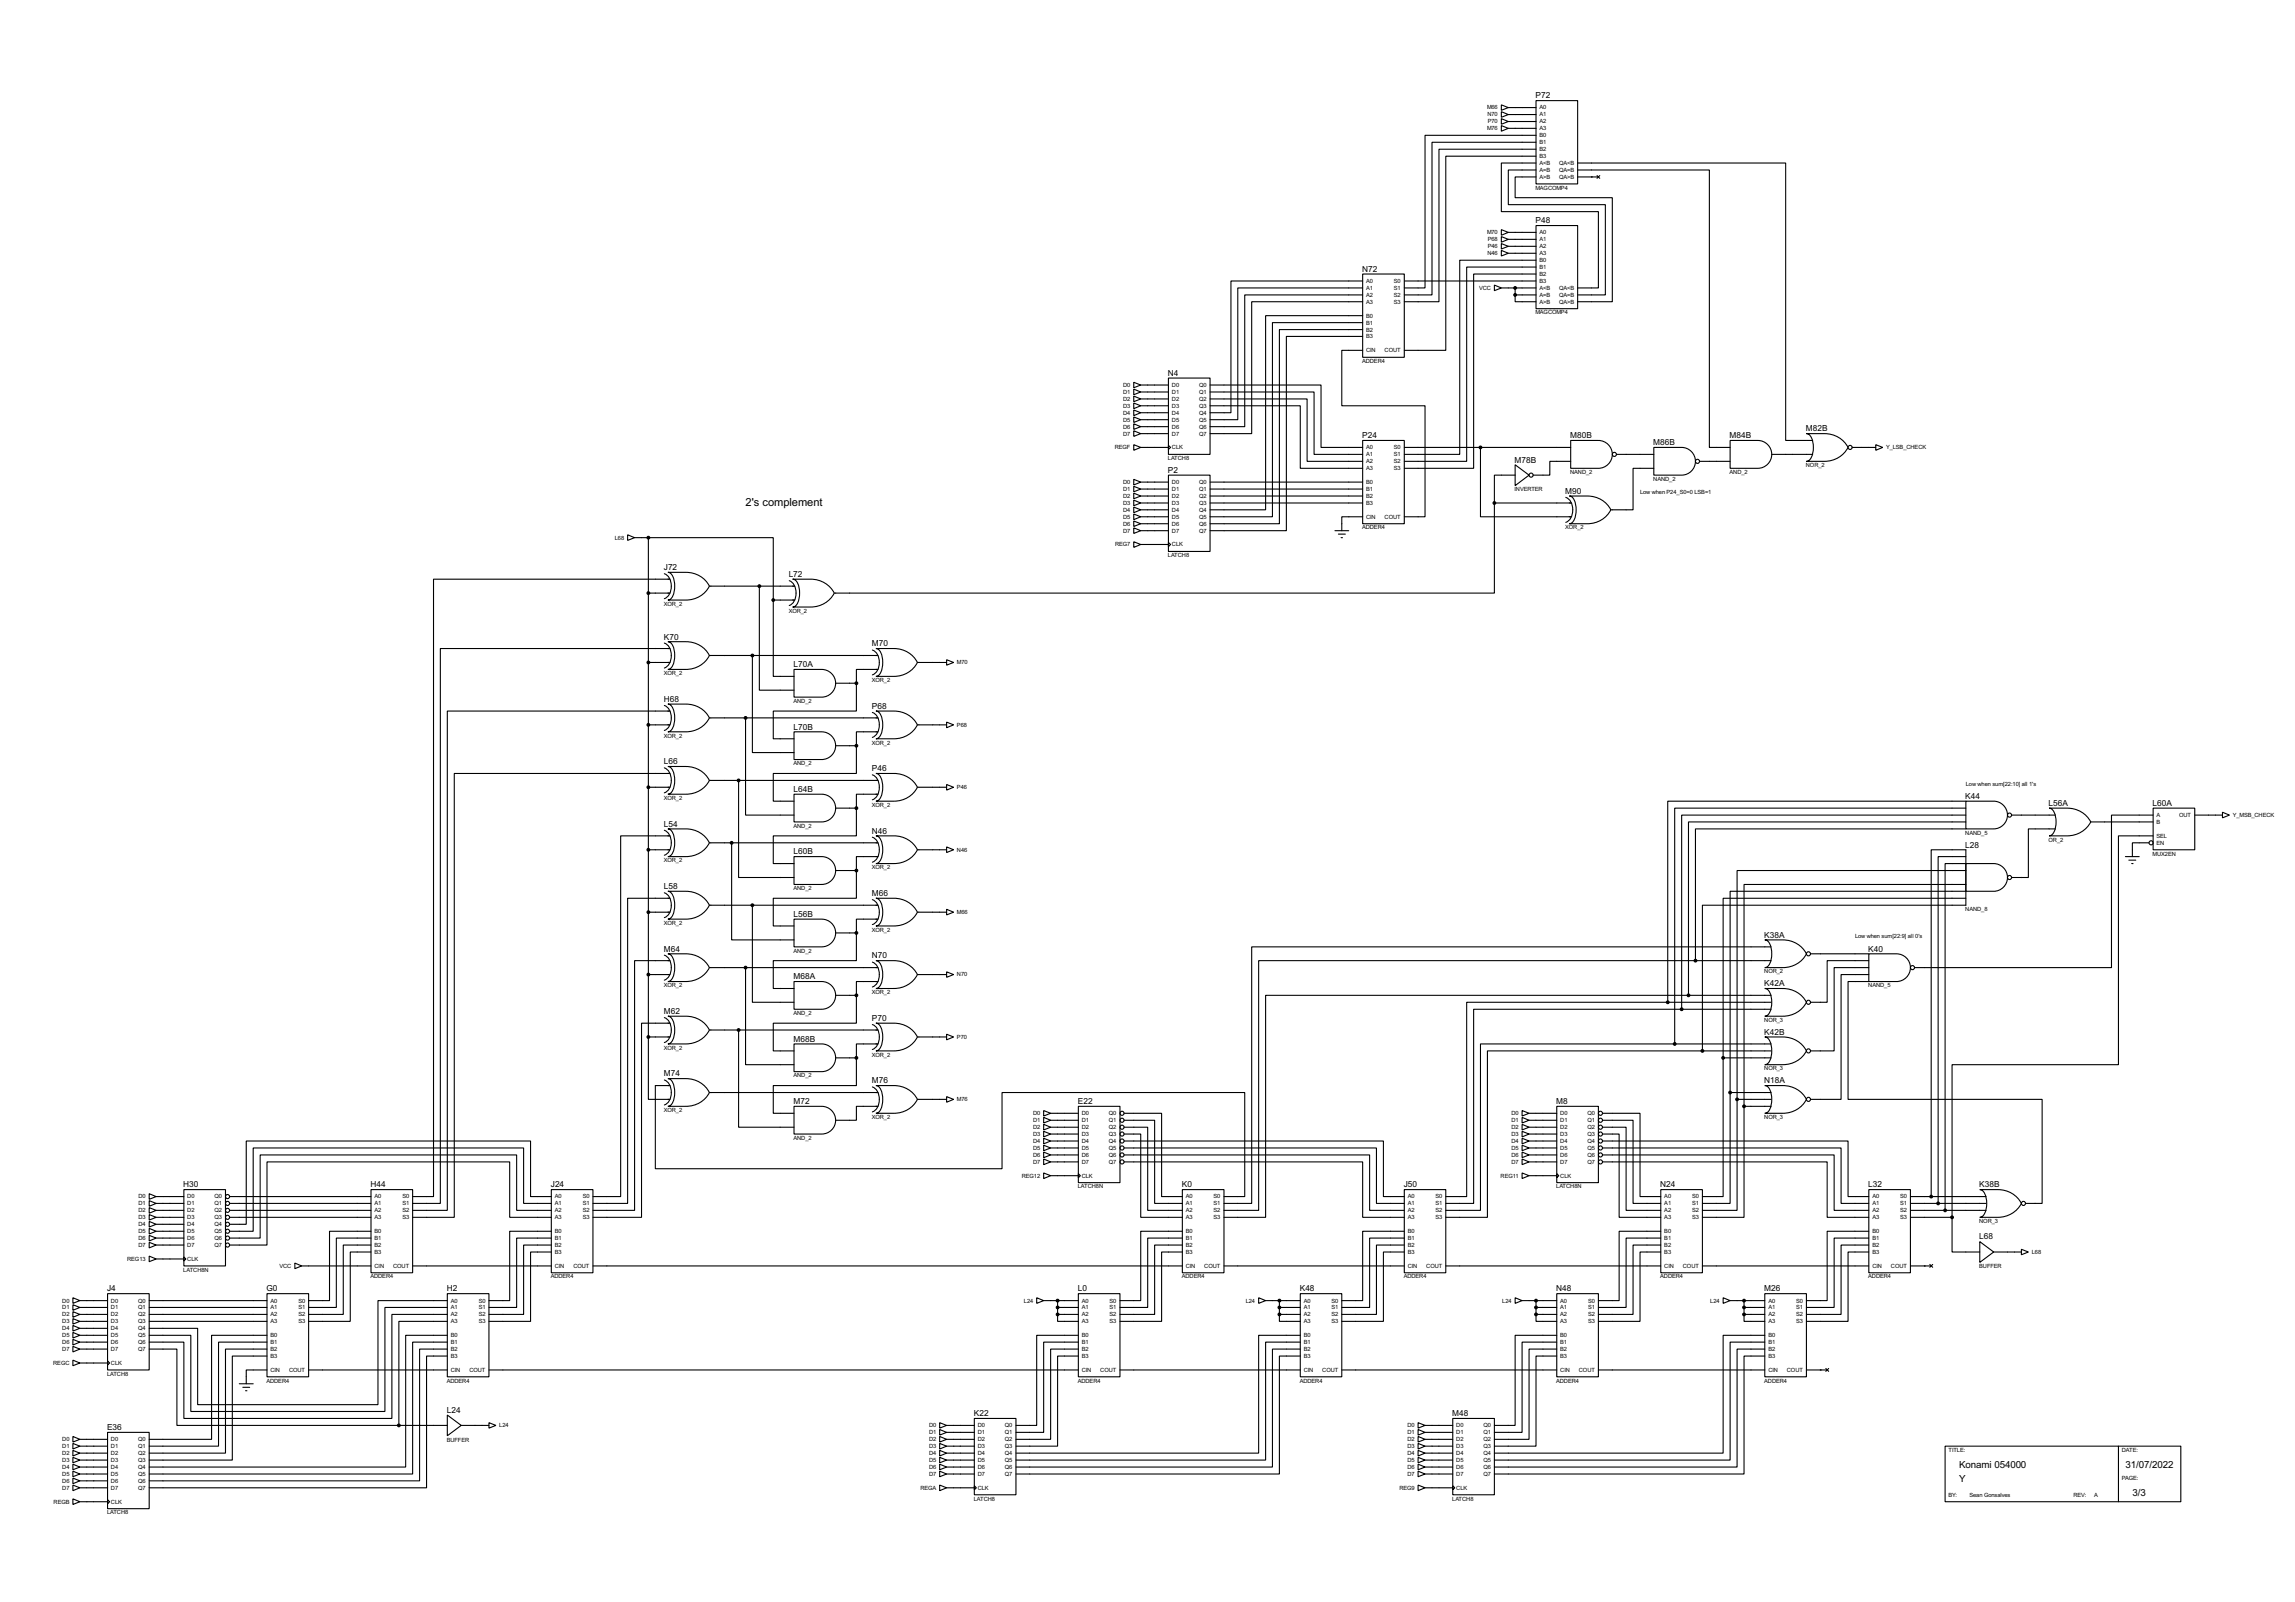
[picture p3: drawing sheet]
<svg xmlns="http://www.w3.org/2000/svg" width="841mm" height="587mm" viewBox="0 0 841 587" stroke-linecap="round" stroke-linejoin="round" font-family="sans-serif">
<defs><g id="words">
<text font-size="4.6" x="273.1" y="185.3">2's complement</text>
<g font-size="4">
<text x="717.6" y="537.8">Konami 054000</text>
<text x="778.6" y="537.8">31/07/2022</text>
<text x="717.6" y="542.9">Y</text>
<text x="781.1" y="547.9">3/3</text>
</g>
<g font-size="3.4">
<text x="562.5" y="36">P72</text>
<text x="562.5" y="81.8">P48</text>
<text x="499" y="99.5">N72</text>
<text x="427.8" y="137.6">N4</text>
<text x="499" y="160.5">P24</text>
<text x="575.2" y="160.5">M80B</text>
<text x="633.6" y="160.5">M84B</text>
<text x="661.5" y="158">M82B</text>
<text x="605.6" y="163">M86B</text>
<text x="427.8" y="173.2">P2</text>
<text x="554.8" y="169.4">M78B</text>
<text x="573.4" y="180.9">M90</text>
<text x="243.2" y="208.8">J72</text>
<text x="288.9" y="211.3">L72</text>
<text x="243.2" y="234.2">K70</text>
<text x="319.4" y="236.7">M70</text>
<text x="290.7" y="244.4">L70A</text>
<text x="243.2" y="257.1">H68</text>
<text x="319.4" y="259.6">P68</text>
<text x="290.7" y="267.2">L70B</text>
<text x="243.2" y="279.9">L66</text>
<text x="319.4" y="282.5">P46</text>
<text x="290.7" y="290.1">L64B</text>
<text x="719.9" y="292.6">K44</text>
<text x="750.4" y="295.2">L56A</text>
<text x="788.5" y="295.2">L60A</text>
<text x="243.2" y="302.8">L54</text>
<text x="319.4" y="305.3">N46</text>
<text x="719.9" y="310.4">L28</text>
<text x="290.7" y="312.9">L60B</text>
<text x="243.2" y="325.6">L58</text>
<text x="319.4" y="328.2">M66</text>
<text x="290.7" y="335.8">L56B</text>
<text x="646.3" y="343.4">K38A</text>
<text x="243.2" y="348.5">M64</text>
<text x="319.4" y="351">N70</text>
<text x="684.4" y="348.5">K40</text>
<text x="290.7" y="358.7">M68A</text>
<text x="646.3" y="361.2">K42A</text>
<text x="243.2" y="371.4">M62</text>
<text x="319.4" y="373.9">P70</text>
<text x="290.7" y="381.5">M68B</text>
<text x="646.3" y="379">K42B</text>
<text x="243.2" y="394.2">M74</text>
<text x="319.4" y="396.8">M76</text>
<text x="646.3" y="396.8">N18A</text>
<text x="290.7" y="404.4">M72</text>
<text x="394.8" y="404.4">E22</text>
<text x="570.1" y="404.4">M8</text>
<text x="67.2" y="434.9">H30</text>
<text x="135.7" y="434.9">H44</text>
<text x="201.8" y="434.9">J24</text>
<text x="432.9" y="434.9">K0</text>
<text x="514.2" y="434.9">J50</text>
<text x="608.2" y="434.9">N24</text>
<text x="684.4" y="434.9">L32</text>
<text x="725" y="434.9">K38B</text>
<text x="725" y="453.9">L68</text>
<text x="39.2" y="473">J4</text>
<text x="97.6" y="473">G0</text>
<text x="163.7" y="473">H2</text>
<text x="394.8" y="473">L0</text>
<text x="476.1" y="473">K48</text>
<text x="570.1" y="473">N48</text>
<text x="646.3" y="473">M26</text>
<text x="163.7" y="517.4">L24</text>
<text x="356.7" y="518.7">K22</text>
<text x="532" y="518.7">M48</text>
<text x="39.2" y="523.8">E36</text>
</g>
<g font-size="2.4">
<text x="544.7" y="40.1">M66</text>
<text x="563.9" y="40.1">A0</text>
<text x="544.7" y="47.7">M76</text>
<text x="544.9" y="42.7">N70</text>
<text x="545" y="45.2">P70</text>
<text x="563.9" y="42.7">A1</text>
<text x="563.9" y="45.2">A2</text>
<text x="563.9" y="47.7">A3</text>
<text x="563.9" y="50.2">B0</text>
<text x="563.9" y="52.8">B1</text>
<text x="563.9" y="55.4">B2</text>
<text x="563.9" y="57.9">B3</text>
<text x="563.9" y="60.4">A&lt;B</text>
<text x="563.9" y="62.9">A=B</text>
<text x="563.9" y="65.5">A&gt;B</text>
<text x="571.1" y="60.4">QA&lt;B</text>
<text x="571.1" y="62.9">QA=B</text>
<text x="571.1" y="65.5">QA&gt;B</text>
<text x="562.5" y="69.5">MAGCOMP4</text>
<text x="544.7" y="85.8">M70</text>
<text x="545" y="88.3">P68</text>
<text x="563.9" y="85.8">A0</text>
<text x="563.9" y="88.3">A1</text>
<text x="544.9" y="93.5">N46</text>
<text x="545" y="90.9">P46</text>
<text x="563.9" y="90.9">A2</text>
<text x="563.9" y="93.5">A3</text>
<text x="563.9" y="96">B0</text>
<text x="563.9" y="98.5">B1</text>
<text x="563.9" y="101">B2</text>
<text x="500.4" y="103.6">A0</text>
<text x="500.4" y="106.2">A1</text>
<text x="510.6" y="103.6">S0</text>
<text x="510.6" y="106.2">S1</text>
<text x="541.8" y="106.2">VCC</text>
<text x="563.9" y="103.6">B3</text>
<text x="563.9" y="106.2">A&lt;B</text>
<text x="571.1" y="106.2">QA&lt;B</text>
<text x="500.4" y="108.7">A2</text>
<text x="500.4" y="111.2">A3</text>
<text x="510.6" y="108.7">S2</text>
<text x="510.6" y="111.2">S3</text>
<text x="563.9" y="108.7">A=B</text>
<text x="563.9" y="111.2">A&gt;B</text>
<text x="571.1" y="108.7">QA=B</text>
<text x="571.1" y="111.2">QA&gt;B</text>
<text x="500.4" y="116.3">B0</text>
<text x="500.4" y="118.9">B1</text>
<text x="562.5" y="115.1">MAGCOMP4</text>
<text x="500.4" y="121.4">B2</text>
<text x="500.4" y="123.9">B3</text>
<text x="500.4" y="129">CIN</text>
<text x="507.2" y="129">COUT</text>
<text x="499" y="133">ADDER4</text>
<text x="411.4" y="141.7">D0</text>
<text x="429.3" y="141.7">D0</text>
<text x="439.3" y="141.7">Q0</text>
<text x="411.4" y="144.3">D1</text>
<text x="411.4" y="149.3">D3</text>
<text x="411.4" y="146.8">D2</text>
<text x="429.3" y="144.3">D1</text>
<text x="429.3" y="146.8">D2</text>
<text x="429.3" y="149.3">D3</text>
<text x="439.3" y="144.3">Q1</text>
<text x="439.3" y="146.8">Q2</text>
<text x="439.3" y="149.3">Q3</text>
<text x="411.4" y="154.4">D5</text>
<text x="411.4" y="151.8">D4</text>
<text x="429.3" y="151.8">D4</text>
<text x="429.3" y="154.4">D5</text>
<text x="439.3" y="151.8">Q4</text>
<text x="439.3" y="154.4">Q5</text>
<text x="411.4" y="157">D6</text>
<text x="411.4" y="159.5">D7</text>
<text x="429.3" y="157">D6</text>
<text x="429.3" y="159.5">D7</text>
<text x="439.3" y="157">Q6</text>
<text x="439.3" y="159.5">Q7</text>
<text x="408.4" y="164.5">REGF</text>
<text x="429.3" y="164.5">CLK</text>
<text x="500.4" y="164.5">A0</text>
<text x="500.4" y="167.1">A1</text>
<text x="510.6" y="164.5">S0</text>
<text x="510.6" y="167.1">S1</text>
<text x="690.9" y="164.5">Y_LSB_CHECK</text>
<text x="427.8" y="168.5">LATCH8</text>
<text x="500.4" y="169.7">A2</text>
<text x="500.4" y="172.2">A3</text>
<text x="510.6" y="169.7">S2</text>
<text x="510.6" y="172.2">S3</text>
<text x="575.2" y="173.6">NAND_2</text>
<text x="633.6" y="173.6">AND_2</text>
<text x="661.5" y="171.1">NOR_2</text>
<text x="411.4" y="177.2">D0</text>
<text x="411.4" y="179.8">D1</text>
<text x="429.3" y="177.2">D0</text>
<text x="429.3" y="179.8">D1</text>
<text x="439.3" y="177.2">Q0</text>
<text x="439.3" y="179.8">Q1</text>
<text x="500.4" y="177.2">B0</text>
<text x="500.4" y="179.8">B1</text>
<text x="554.8" y="179.9">INVERTER</text>
<text x="605.6" y="176.1">NAND_2</text>
<text x="411.4" y="184.9">D3</text>
<text x="411.4" y="182.4">D2</text>
<text x="429.3" y="182.4">D2</text>
<text x="429.3" y="184.9">D3</text>
<text x="439.3" y="182.4">Q2</text>
<text x="439.3" y="184.9">Q3</text>
<text x="500.4" y="182.4">B2</text>
<text x="500.4" y="184.9">B3</text>
<text x="600.8" y="181">Low when P24_S0=0 LSB=1</text>
<text x="411.4" y="189.9">D5</text>
<text x="411.4" y="187.4">D4</text>
<text x="429.3" y="187.4">D4</text>
<text x="429.3" y="189.9">D5</text>
<text x="439.3" y="187.4">Q4</text>
<text x="439.3" y="189.9">Q5</text>
<text x="500.4" y="189.9">CIN</text>
<text x="507.2" y="189.9">COUT</text>
<text x="225.2" y="197.6">L68</text>
<text x="411.4" y="192.5">D6</text>
<text x="411.4" y="195.1">D7</text>
<text x="429.3" y="192.5">D6</text>
<text x="429.3" y="195.1">D7</text>
<text x="439.3" y="192.5">Q6</text>
<text x="439.3" y="195.1">Q7</text>
<text x="499" y="193.9">ADDER4</text>
<text x="573.4" y="193.9">XOR_2</text>
<text x="408.5" y="200.1">REG7</text>
<text x="429.3" y="200.1">CLK</text>
<text x="427.8" y="204">LATCH8</text>
<text x="243.2" y="221.9">XOR_2</text>
<text x="288.9" y="224.4">XOR_2</text>
<text x="350.6" y="243.3">M70</text>
<text x="243.2" y="247.3">XOR_2</text>
<text x="319.4" y="249.8">XOR_2</text>
<text x="290.7" y="257.4">AND_2</text>
<text x="350.6" y="266.2">P68</text>
<text x="243.2" y="270.1">XOR_2</text>
<text x="319.4" y="272.7">XOR_2</text>
<text x="290.7" y="280.3">AND_2</text>
<text x="720.1" y="287.7">Low when sum[22:10] all 1's</text>
<text x="243.2" y="293">XOR_2</text>
<text x="350.6" y="289">P46</text>
<text x="319.4" y="295.5">XOR_2</text>
<text x="790" y="299.2">A</text>
<text x="798.3" y="299.2">OUT</text>
<text x="817.9" y="299.2">Y_MSB_CHECK</text>
<text x="290.7" y="303.1">AND_2</text>
<text x="719.9" y="305.7">NAND_5</text>
<text x="790" y="301.7">B</text>
<text x="350.6" y="311.9">N46</text>
<text x="750.4" y="308.2">OR_2</text>
<text x="790" y="309.4">EN</text>
<text x="790" y="306.8">SEL</text>
<text x="243.2" y="315.8">XOR_2</text>
<text x="788.5" y="313.3">MUX2EN</text>
<text x="319.4" y="318.4">XOR_2</text>
<text x="290.7" y="326">AND_2</text>
<text x="350.6" y="334.8">M66</text>
<text x="719.9" y="333.6">NAND_8</text>
<text x="243.2" y="338.7">XOR_2</text>
<text x="319.4" y="341.2">XOR_2</text>
<text x="679.5" y="343.6">Low when sum[22:9] all 0's</text>
<text x="290.7" y="348.9">AND_2</text>
<text x="350.6" y="357.6">N70</text>
<text x="646.3" y="356.5">NOR_2</text>
<text x="243.2" y="361.6">XOR_2</text>
<text x="319.4" y="364.1">XOR_2</text>
<text x="684.4" y="361.6">NAND_5</text>
<text x="290.7" y="371.7">AND_2</text>
<text x="646.3" y="374.3">NOR_3</text>
<text x="350.6" y="380.5">P70</text>
<text x="243.2" y="384.4">XOR_2</text>
<text x="319.4" y="387">XOR_2</text>
<text x="290.7" y="394.6">AND_2</text>
<text x="646.3" y="392">NOR_3</text>
<text x="243.2" y="407.3">XOR_2</text>
<text x="350.6" y="403.3">M76</text>
<text x="319.4" y="409.8">XOR_2</text>
<text x="378.4" y="408.4">D0</text>
<text x="378.4" y="413.5">D2</text>
<text x="378.4" y="411">D1</text>
<text x="396.3" y="408.4">D0</text>
<text x="396.3" y="411">D1</text>
<text x="396.3" y="413.5">D2</text>
<text x="406.2" y="408.4">Q0</text>
<text x="406.2" y="411">Q1</text>
<text x="406.2" y="413.5">Q2</text>
<text x="553.7" y="408.4">D0</text>
<text x="553.7" y="411">D1</text>
<text x="553.7" y="413.5">D2</text>
<text x="571.6" y="408.4">D0</text>
<text x="571.6" y="411">D1</text>
<text x="571.6" y="413.5">D2</text>
<text x="581.5" y="408.4">Q0</text>
<text x="581.5" y="411">Q1</text>
<text x="581.5" y="413.5">Q2</text>
<text x="646.3" y="409.8">NOR_3</text>
<text x="290.7" y="417.4">AND_2</text>
<text x="378.4" y="418.6">D4</text>
<text x="378.4" y="416">D3</text>
<text x="396.3" y="416">D3</text>
<text x="396.3" y="418.6">D4</text>
<text x="406.2" y="416">Q3</text>
<text x="406.2" y="418.6">Q4</text>
<text x="553.7" y="416">D3</text>
<text x="553.7" y="418.6">D4</text>
<text x="571.6" y="416">D3</text>
<text x="571.6" y="418.6">D4</text>
<text x="581.5" y="416">Q3</text>
<text x="581.5" y="418.6">Q4</text>
<text x="378.4" y="423.7">D6</text>
<text x="378.4" y="421.1">D5</text>
<text x="396.3" y="421.1">D5</text>
<text x="396.3" y="423.7">D6</text>
<text x="406.2" y="421.1">Q5</text>
<text x="406.2" y="423.7">Q6</text>
<text x="553.7" y="423.7">D6</text>
<text x="553.7" y="421.1">D5</text>
<text x="571.6" y="421.1">D5</text>
<text x="571.6" y="423.7">D6</text>
<text x="581.5" y="421.1">Q5</text>
<text x="581.5" y="423.7">Q6</text>
<text x="374.3" y="431.3">REG12</text>
<text x="378.4" y="426.2">D7</text>
<text x="396.3" y="426.2">D7</text>
<text x="396.3" y="431.3">CLK</text>
<text x="406.2" y="426.2">Q7</text>
<text x="549.7" y="431.3">REG11</text>
<text x="553.7" y="426.2">D7</text>
<text x="571.6" y="426.2">D7</text>
<text x="571.6" y="431.3">CLK</text>
<text x="581.5" y="426.2">Q7</text>
<text x="394.8" y="435.2">LATCH8N</text>
<text x="570.1" y="435.2">LATCH8N</text>
<text x="50.7" y="438.9">D0</text>
<text x="50.7" y="441.4">D1</text>
<text x="50.7" y="444">D2</text>
<text x="68.6" y="438.9">D0</text>
<text x="68.6" y="441.4">D1</text>
<text x="68.6" y="444">D2</text>
<text x="78.6" y="438.9">Q0</text>
<text x="78.6" y="441.4">Q1</text>
<text x="78.6" y="444">Q2</text>
<text x="137.2" y="438.9">A0</text>
<text x="137.2" y="441.4">A1</text>
<text x="137.2" y="444">A2</text>
<text x="147.4" y="438.9">S0</text>
<text x="147.4" y="441.4">S1</text>
<text x="147.4" y="444">S2</text>
<text x="203.3" y="438.9">A0</text>
<text x="203.3" y="441.4">A1</text>
<text x="203.3" y="444">A2</text>
<text x="213.5" y="438.9">S0</text>
<text x="213.5" y="441.4">S1</text>
<text x="213.5" y="444">S2</text>
<text x="434.4" y="438.9">A0</text>
<text x="434.4" y="441.4">A1</text>
<text x="434.4" y="444">A2</text>
<text x="444.6" y="438.9">S0</text>
<text x="444.6" y="441.4">S1</text>
<text x="444.6" y="444">S2</text>
<text x="515.7" y="438.9">A0</text>
<text x="515.7" y="441.4">A1</text>
<text x="515.7" y="444">A2</text>
<text x="525.9" y="438.9">S0</text>
<text x="525.9" y="441.4">S1</text>
<text x="525.9" y="444">S2</text>
<text x="609.7" y="438.9">A0</text>
<text x="609.7" y="441.4">A1</text>
<text x="609.7" y="444">A2</text>
<text x="619.9" y="438.9">S0</text>
<text x="619.9" y="441.4">S1</text>
<text x="619.9" y="444">S2</text>
<text x="685.9" y="438.9">A0</text>
<text x="685.9" y="441.4">A1</text>
<text x="685.9" y="444">A2</text>
<text x="696.1" y="438.9">S0</text>
<text x="696.1" y="441.4">S1</text>
<text x="696.1" y="444">S2</text>
<text x="50.7" y="446.5">D3</text>
<text x="50.7" y="449.1">D4</text>
<text x="68.6" y="446.5">D3</text>
<text x="68.6" y="449.1">D4</text>
<text x="78.6" y="446.5">Q3</text>
<text x="78.6" y="449.1">Q4</text>
<text x="137.2" y="446.5">A3</text>
<text x="147.4" y="446.5">S3</text>
<text x="203.3" y="446.5">A3</text>
<text x="213.5" y="446.5">S3</text>
<text x="434.4" y="446.5">A3</text>
<text x="444.6" y="446.5">S3</text>
<text x="515.7" y="446.5">A3</text>
<text x="525.9" y="446.5">S3</text>
<text x="609.7" y="446.5">A3</text>
<text x="619.9" y="446.5">S3</text>
<text x="685.9" y="446.5">A3</text>
<text x="696.1" y="446.5">S3</text>
<text x="725" y="447.9">NOR_3</text>
<text x="50.7" y="454.1">D6</text>
<text x="50.7" y="451.6">D5</text>
<text x="68.6" y="451.6">D5</text>
<text x="68.6" y="454.1">D6</text>
<text x="78.6" y="451.6">Q5</text>
<text x="78.6" y="454.1">Q6</text>
<text x="137.2" y="451.6">B0</text>
<text x="137.2" y="454.1">B1</text>
<text x="203.3" y="451.6">B0</text>
<text x="203.3" y="454.1">B1</text>
<text x="434.4" y="451.6">B0</text>
<text x="434.4" y="454.1">B1</text>
<text x="515.7" y="451.6">B0</text>
<text x="515.7" y="454.1">B1</text>
<text x="609.7" y="451.6">B0</text>
<text x="609.7" y="454.1">B1</text>
<text x="685.9" y="451.6">B0</text>
<text x="685.9" y="454.1">B1</text>
<text x="46.6" y="461.8">REG13</text>
<text x="50.7" y="456.7">D7</text>
<text x="68.6" y="456.7">D7</text>
<text x="68.6" y="461.8">CLK</text>
<text x="78.6" y="456.7">Q7</text>
<text x="137.2" y="456.7">B2</text>
<text x="137.2" y="459.2">B3</text>
<text x="203.3" y="456.7">B2</text>
<text x="203.3" y="459.2">B3</text>
<text x="434.4" y="456.7">B2</text>
<text x="434.4" y="459.2">B3</text>
<text x="515.7" y="456.7">B2</text>
<text x="515.7" y="459.2">B3</text>
<text x="609.7" y="456.7">B2</text>
<text x="609.7" y="459.2">B3</text>
<text x="685.9" y="456.7">B2</text>
<text x="685.9" y="459.2">B3</text>
<text x="744.3" y="459.2">L68</text>
<text x="67.2" y="465.7">LATCH8N</text>
<text x="102.4" y="464.3">VCC</text>
<text x="137.2" y="464.3">CIN</text>
<text x="144" y="464.3">COUT</text>
<text x="203.3" y="464.3">CIN</text>
<text x="210.1" y="464.3">COUT</text>
<text x="434.4" y="464.3">CIN</text>
<text x="441.2" y="464.3">COUT</text>
<text x="515.7" y="464.3">CIN</text>
<text x="522.5" y="464.3">COUT</text>
<text x="609.7" y="464.3">CIN</text>
<text x="616.5" y="464.3">COUT</text>
<text x="685.9" y="464.3">CIN</text>
<text x="692.7" y="464.3">COUT</text>
<text x="725" y="464.4">BUFFER</text>
<text x="135.7" y="468.2">ADDER4</text>
<text x="201.8" y="468.2">ADDER4</text>
<text x="432.9" y="468.2">ADDER4</text>
<text x="514.2" y="468.2">ADDER4</text>
<text x="608.2" y="468.2">ADDER4</text>
<text x="684.4" y="468.2">ADDER4</text>
<text x="22.8" y="477">D0</text>
<text x="22.8" y="479.5">D1</text>
<text x="40.7" y="477">D0</text>
<text x="40.7" y="479.5">D1</text>
<text x="50.6" y="477">Q0</text>
<text x="50.6" y="479.5">Q1</text>
<text x="99.1" y="477">A0</text>
<text x="99.1" y="479.5">A1</text>
<text x="109.3" y="477">S0</text>
<text x="109.3" y="479.5">S1</text>
<text x="165.2" y="477">A0</text>
<text x="165.2" y="479.5">A1</text>
<text x="175.4" y="477">S0</text>
<text x="175.4" y="479.5">S1</text>
<text x="375.1" y="477">L24</text>
<text x="396.3" y="477">A0</text>
<text x="396.3" y="479.5">A1</text>
<text x="406.5" y="477">S0</text>
<text x="406.5" y="479.5">S1</text>
<text x="456.3" y="477">L24</text>
<text x="477.6" y="477">A0</text>
<text x="477.6" y="479.5">A1</text>
<text x="487.8" y="477">S0</text>
<text x="487.8" y="479.5">S1</text>
<text x="550.3" y="477">L24</text>
<text x="571.6" y="477">A0</text>
<text x="571.6" y="479.5">A1</text>
<text x="581.8" y="477">S0</text>
<text x="581.8" y="479.5">S1</text>
<text x="626.5" y="477">L24</text>
<text x="647.8" y="477">A0</text>
<text x="647.8" y="479.5">A1</text>
<text x="658" y="477">S0</text>
<text x="658" y="479.5">S1</text>
<text x="22.8" y="484.6">D3</text>
<text x="22.8" y="482.1">D2</text>
<text x="40.7" y="482.1">D2</text>
<text x="40.7" y="484.6">D3</text>
<text x="50.6" y="482.1">Q2</text>
<text x="50.6" y="484.6">Q3</text>
<text x="99.1" y="482.1">A2</text>
<text x="99.1" y="484.6">A3</text>
<text x="109.3" y="482.1">S2</text>
<text x="109.3" y="484.6">S3</text>
<text x="165.2" y="482.1">A2</text>
<text x="165.2" y="484.6">A3</text>
<text x="175.4" y="482.1">S2</text>
<text x="175.4" y="484.6">S3</text>
<text x="396.3" y="482.1">A2</text>
<text x="396.3" y="484.6">A3</text>
<text x="406.5" y="482.1">S2</text>
<text x="406.5" y="484.6">S3</text>
<text x="477.6" y="482.1">A2</text>
<text x="477.6" y="484.6">A3</text>
<text x="487.8" y="482.1">S2</text>
<text x="487.8" y="484.6">S3</text>
<text x="571.6" y="482.1">A2</text>
<text x="571.6" y="484.6">A3</text>
<text x="581.8" y="482.1">S2</text>
<text x="581.8" y="484.6">S3</text>
<text x="647.8" y="482.1">A2</text>
<text x="647.8" y="484.6">A3</text>
<text x="658" y="482.1">S2</text>
<text x="658" y="484.6">S3</text>
<text x="22.8" y="489.7">D5</text>
<text x="22.8" y="487.2">D4</text>
<text x="40.7" y="487.2">D4</text>
<text x="40.7" y="489.7">D5</text>
<text x="50.6" y="487.2">Q4</text>
<text x="50.6" y="489.7">Q5</text>
<text x="99.1" y="489.7">B0</text>
<text x="165.2" y="489.7">B0</text>
<text x="396.3" y="489.7">B0</text>
<text x="477.6" y="489.7">B0</text>
<text x="571.6" y="489.7">B0</text>
<text x="647.8" y="489.7">B0</text>
<text x="22.8" y="492.2">D6</text>
<text x="22.8" y="494.8">D7</text>
<text x="40.7" y="492.2">D6</text>
<text x="40.7" y="494.8">D7</text>
<text x="50.6" y="492.2">Q6</text>
<text x="50.6" y="494.8">Q7</text>
<text x="99.1" y="492.2">B1</text>
<text x="99.1" y="494.8">B2</text>
<text x="99.1" y="497.3">B3</text>
<text x="165.2" y="492.2">B1</text>
<text x="165.2" y="494.8">B2</text>
<text x="165.2" y="497.3">B3</text>
<text x="396.3" y="492.2">B1</text>
<text x="396.3" y="494.8">B2</text>
<text x="396.3" y="497.3">B3</text>
<text x="477.6" y="492.2">B1</text>
<text x="477.6" y="494.8">B2</text>
<text x="477.6" y="497.3">B3</text>
<text x="571.6" y="492.2">B1</text>
<text x="571.6" y="494.8">B2</text>
<text x="571.6" y="497.3">B3</text>
<text x="647.8" y="492.2">B1</text>
<text x="647.8" y="494.8">B2</text>
<text x="647.8" y="497.3">B3</text>
<text x="19.5" y="499.9">REGC</text>
<text x="39.2" y="503.8">LATCH8</text>
<text x="40.7" y="499.9">CLK</text>
<text x="99.1" y="502.4">CIN</text>
<text x="105.9" y="502.4">COUT</text>
<text x="165.2" y="502.4">CIN</text>
<text x="172" y="502.4">COUT</text>
<text x="396.3" y="502.4">CIN</text>
<text x="403.1" y="502.4">COUT</text>
<text x="477.6" y="502.4">CIN</text>
<text x="484.4" y="502.4">COUT</text>
<text x="571.6" y="502.4">CIN</text>
<text x="578.4" y="502.4">COUT</text>
<text x="647.8" y="502.4">CIN</text>
<text x="654.6" y="502.4">COUT</text>
<text x="97.6" y="506.3">ADDER4</text>
<text x="163.7" y="506.3">ADDER4</text>
<text x="394.8" y="506.3">ADDER4</text>
<text x="476.1" y="506.3">ADDER4</text>
<text x="570.1" y="506.3">ADDER4</text>
<text x="646.3" y="506.3">ADDER4</text>
<text x="22.8" y="527.8">D0</text>
<text x="40.7" y="527.8">D0</text>
<text x="50.6" y="527.8">Q0</text>
<text x="163.7" y="527.9">BUFFER</text>
<text x="182.9" y="522.7">L24</text>
<text x="340.3" y="522.7">D0</text>
<text x="340.3" y="525.3">D1</text>
<text x="340.3" y="527.8">D2</text>
<text x="358.2" y="522.7">D0</text>
<text x="358.2" y="525.3">D1</text>
<text x="358.2" y="527.8">D2</text>
<text x="368.1" y="522.7">Q0</text>
<text x="368.1" y="525.3">Q1</text>
<text x="368.1" y="527.8">Q2</text>
<text x="515.6" y="522.7">D0</text>
<text x="515.6" y="525.3">D1</text>
<text x="515.6" y="527.8">D2</text>
<text x="533.5" y="522.7">D0</text>
<text x="533.5" y="525.3">D1</text>
<text x="533.5" y="527.8">D2</text>
<text x="543.4" y="522.7">Q0</text>
<text x="543.4" y="525.3">Q1</text>
<text x="543.4" y="527.8">Q2</text>
<text x="22.8" y="532.9">D2</text>
<text x="22.8" y="530.3">D1</text>
<text x="40.7" y="530.3">D1</text>
<text x="40.7" y="532.9">D2</text>
<text x="50.6" y="530.3">Q1</text>
<text x="50.6" y="532.9">Q2</text>
<text x="340.3" y="530.3">D3</text>
<text x="340.3" y="532.9">D4</text>
<text x="358.2" y="530.3">D3</text>
<text x="358.2" y="532.9">D4</text>
<text x="368.1" y="530.3">Q3</text>
<text x="368.1" y="532.9">Q4</text>
<text x="515.6" y="530.3">D3</text>
<text x="515.6" y="532.9">D4</text>
<text x="533.5" y="530.3">D3</text>
<text x="533.5" y="532.9">D4</text>
<text x="543.4" y="530.3">Q3</text>
<text x="543.4" y="532.9">Q4</text>
<text x="713.8" y="531.8">TITLE:</text>
<text x="777.3" y="531.8">DATE:</text>
<text x="22.8" y="538">D4</text>
<text x="22.8" y="535.4">D3</text>
<text x="40.7" y="535.4">D3</text>
<text x="40.7" y="538">D4</text>
<text x="50.6" y="535.4">Q3</text>
<text x="50.6" y="538">Q4</text>
<text x="340.3" y="538">D6</text>
<text x="340.3" y="535.4">D5</text>
<text x="358.2" y="535.4">D5</text>
<text x="358.2" y="538">D6</text>
<text x="368.1" y="535.4">Q5</text>
<text x="368.1" y="538">Q6</text>
<text x="515.6" y="538">D6</text>
<text x="515.6" y="535.4">D5</text>
<text x="533.5" y="535.4">D5</text>
<text x="533.5" y="538">D6</text>
<text x="543.4" y="535.4">Q5</text>
<text x="543.4" y="538">Q6</text>
<text x="22.8" y="543">D6</text>
<text x="22.8" y="540.5">D5</text>
<text x="22.8" y="545.6">D7</text>
<text x="40.7" y="540.5">D5</text>
<text x="40.7" y="543">D6</text>
<text x="40.7" y="545.6">D7</text>
<text x="50.6" y="540.5">Q5</text>
<text x="50.6" y="543">Q6</text>
<text x="50.6" y="545.6">Q7</text>
<text x="337.2" y="545.6">REGA</text>
<text x="340.3" y="540.5">D7</text>
<text x="358.2" y="540.5">D7</text>
<text x="358.2" y="545.6">CLK</text>
<text x="368.1" y="540.5">Q7</text>
<text x="512.6" y="545.6">REG9</text>
<text x="515.6" y="540.5">D7</text>
<text x="533.5" y="540.5">D7</text>
<text x="533.5" y="545.6">CLK</text>
<text x="543.4" y="540.5">Q7</text>
<text x="777.3" y="541.9">PAGE:</text>
<text x="19.7" y="550.7">REGB</text>
<text x="40.7" y="550.7">CLK</text>
<text x="356.7" y="549.5">LATCH8</text>
<text x="532" y="549.5">LATCH8</text>
<text x="713.8" y="548.3">BY:</text>
<text x="721.4" y="548.3">Sean Gonsalves</text>
<text x="759.5" y="548.3">REV:</text>
<text x="767.1" y="548.3">A</text>
<text x="39.2" y="554.6">LATCH8</text>
</g>
</g></defs>
<g fill="none" stroke="#000" stroke-width=".4">
<path d="M550 38.4l2.5 1-2.5 1zM552.5 39.4h10.2M562.7 36.9h15.2v30.5h-15.2zM550 40.9l2.5 1.1-2.5 1zM550 43.5l2.5 1-2.5 1zM550 46l2.5 1-2.5 1.1zM552.5 42h10.2M552.5 44.5h10.2M552.5 47h10.2M562.7 49.6h-40.7v55.9h-7.6M562.7 52.1h-38.1v55.9h-10.2M562.7 54.7h-35.6v55.8h-12.7"/>
<path d="M562.7 57.2h-33.1v71.1h-15.2M562.7 59.7h-12.7v17.8h35.5v28h-7.6M577.9 59.7h76.2v101.6h9.9M562.7 62.3h-10.2v12.7h35.6v33h-10.2M562.7 64.8h-7.7v7.6h35.6v38.1h-12.7M577.9 62.3h48.3v101.6h7.6M577.9 64.8h7.6M585 64.3l1 1M586 64.3l-1 1M550 84.1l2.5 1-2.5 1.1zM550 86.7l2.5 1-2.5 1zM550 89.2l2.5 1-2.5 1z"/>
<path d="M550 91.7l2.5 1.1-2.5 1zM552.5 85.1h10.2M552.5 87.7h10.2M552.5 90.2h10.2M552.5 92.8h10.2M562.7 82.6h15.2v30.5h-15.2zM562.7 95.3h-28v71.1h-20.3M562.7 97.8h-25.4v71.2h-22.9M499.2 100.4h15.2v30.5h-15.2zM499.2 102.9h-48.3v48.3h-7.6M499.2 105.5h-45.8v48.2h-10.1M499.2 108h-43.2v48.3h-12.7"/>
<path d="M499.2 110.5h-40.7v48.3h-15.2M499.2 115.6h-35.6v71.1h-20.3M499.2 118.2h-33.1v71.1h-22.8M514.4 102.9h48.3M547.4 104.4l2.6 1.1-2.6 1zM550 105.5h12.7M555 108v2.5h7.7M555 108h7.7M555 105.5v2.5M562.7 100.4h-22.9v71.1h-25.4M428 138.5h15.3v27.9h-15.3zM499.2 120.7h-30.5v71.1h-25.4"/>
<path d="M499.2 123.2h-28v71.2h-27.9M499.2 128.3h-7.7v20.3h30.5v40.7h-7.6M415.3 140l2.6 1-2.6 1zM415.3 142.5l2.6 1.1-2.6 1zM415.3 147.6l2.6 1-2.6 1.1zM415.3 145.1l2.6 1-2.6 1zM415.3 155.2l2.6 1.1-2.6 1zM415.3 152.7l2.6 1-2.6 1zM415.3 150.2l2.6 1-2.6 1zM415.3 157.8l2.6 1-2.6 1zM417.9 141h10.1M417.9 143.6h10.1"/>
<path d="M417.9 146.1h10.1M417.9 148.6h10.1M417.9 151.2h10.1M417.9 153.7h10.1M417.9 156.3h10.1M417.9 158.8h10.1M443.3 141h40.6v22.9h15.3M443.3 143.6h38.1v22.8h17.8M443.3 146.1h35.5v22.9h20.4M443.3 148.6h33v22.9h22.9M661.7 158.8h6.6a9.6 9.6 0 0 1 8.7 5.1 9.6 9.6 0 0 1-8.7 5.1h-6.6a3.2 3.2 0 0 0 2.4-3.2 7.6 7.6 0 0 0-1.4-6.6zM415.3 162.9l2.6 1-2.6 1z"/>
<path d="M415.3 175.6l2.6 1-2.6 1zM415.3 178.1l2.6 1-2.6 1zM417.9 163.9h10.1M417.9 176.6h10.1M417.9 179.1h10.1M428 163.1l.8 .8-.8 .7zM428 174h15.3v28h-15.3zM443.3 176.6h55.9M443.3 179.1h55.9M499.2 161.3h15.2v30.5h-15.2zM514.4 163.9h61M542.3 163.9v25.4h33.3"/>
<path d="M555 170.2l5.1 3.8-5.1 3.9zM555 174h-7.6v10.2M575.4 161.3h10.1a5.1 5.1 0 0 1 5.1 5.1 5.1 5.1 0 0 1-5.1 5.1h-10.1zM575.4 169h-7.7v5h-6.1M592.1 166.4h13.7M605.8 163.9h10.2a5.1 5.1 0 0 1 5.1 5 5.1 5.1 0 0 1-5.1 5.1h-10.2zM605.8 171.5h-7.6v15.2h-8.1M622.6 169h11.2M633.8 161.3h10.1a5.1 5.1 0 0 1 5.1 5.1 5.1 5.1 0 0 1-5.1 5.1h-10.1zM649 166.4h15M678.5 163.9h8.6M687.1 162.9l2.6 1-2.6 1z"/>
<path d="M229.9 195.9l2.6 1-2.6 1zM232.5 196.9h5M237.5 196.9h45.8v22.9M237.5 196.9v182.9M415.3 183.2l2.6 1-2.6 1zM415.3 180.6l2.6 1.1-2.6 1zM415.3 190.8l2.6 1-2.6 1zM415.3 188.3l2.6 1-2.6 1zM415.3 185.7l2.6 1-2.6 1.1zM415.3 193.3l2.6 1.1-2.6 1zM415.3 198.4l2.6 1-2.6 1.1zM417.9 181.7h10.1"/>
<path d="M417.9 184.2h10.1M417.9 186.7h10.1M417.9 189.3h10.1M417.9 191.8h10.1M417.9 194.4h10.1M417.9 199.4h10.1M428 198.7l.8 .7-.8 .8zM443.3 181.7h55.9M443.3 184.2h55.9M489 194.4h5.1M490.3 195.6h2.5M491.3 196.9h.5"/>
<path d="M499.2 189.3h-7.7v5.1M547.4 184.2v33h-241.8M547.4 184.2h28.2M573.6 182.2a5.5 5.5 0 0 1 1.4 8l-1.4 1.1M574.9 181.7h6.6a9.4 9.4 0 0 1 8.6 5 9.5 9.5 0 0 1-8.6 5.1h-6.6a3.2 3.2 0 0 0 2.3-3.1 7.8 7.8 0 0 0-1.3-6.6zM237.5 217.2h7.9M243.4 210.1a5.5 5.5 0 0 1 1.4 8.1l-1.4 1.1M244.7 209.6h6.6a9.4 9.4 0 0 1 8.6 5.1 9.5 9.5 0 0 1-8.6 5.1h-6.6a3.2 3.2 0 0 0 2.3-3.2 7.8 7.8 0 0 0-1.3-6.6zM245.4 212.1h-86.6v226.1h-7.6M259.9 214.7h31.2M278.2 214.7v38.1h12.7M283.3 219.8v27.9h7.6"/>
<path d="M283.3 219.8h7.8M289.1 212.7a5.5 5.5 0 0 1 1.5 8l-1.5 1.1M290.4 212.1h6.6a9.6 9.6 0 0 1 8.6 5.1 9.6 9.6 0 0 1-8.6 5.1h-6.6a3.2 3.2 0 0 0 2.3-3.1 7.8 7.8 0 0 0-1.3-6.7zM243.4 235.5a5.5 5.5 0 0 1 1.4 8.1l-1.4 1.1M244.7 235h6.6a9.4 9.4 0 0 1 8.6 5.1 9.5 9.5 0 0 1-8.6 5.1h-6.6a3.2 3.2 0 0 0 2.3-3.2 7.8 7.8 0 0 0-1.3-6.6zM245.4 237.5h-84.1v203.2h-10.1M319.6 238.1a5.4 5.4 0 0 1 1.4 8l-1.4 1.1M320.9 237.5h6.6a9.5 9.5 0 0 1 8.6 5.1 9.5 9.5 0 0 1-8.6 5.1h-6.6a3.2 3.2 0 0 0 2.3-3.1 7.9 7.9 0 0 0-1.3-6.7zM237.5 242.6h7.9M243.4 258.4a5.5 5.5 0 0 1 1.4 8l-1.4 1.1M244.7 257.9h6.6a9.4 9.4 0 0 1 8.6 5 9.5 9.5 0 0 1-8.6 5.1h-6.6a3.2 3.2 0 0 0 2.3-3.1 7.8 7.8 0 0 0-1.3-6.6zM259.9 240.1h61.7"/>
<path d="M275.6 240.1v35.5h15.3M290.9 245.2h10.1a5.1 5.1 0 0 1 5.1 5 5.1 5.1 0 0 1-5.1 5.1h-10.1zM306.1 250.2h7.6M313.7 250.2v10.2h-30.4v10.2h7.6M321.6 245.2h-7.9v5M336.1 242.6h10.7M346.8 241.6l2.5 1-2.5 1zM237.5 265.5h7.9M245.4 260.4h-81.5v182.9h-12.7M259.9 262.9h61.7M273.1 262.9v35.6h17.8M290.9 268h10.1a5.1 5.1 0 0 1 5.1 5.1 5.1 5.1 0 0 1-5.1 5.1h-10.1z"/>
<path d="M306.1 273.1h7.6M313.7 273.1v10.2h-30.4v10.1h7.6M319.6 260.9a5.5 5.5 0 0 1 1.4 8.1l-1.4 1.1M320.9 260.4h6.6a9.4 9.4 0 0 1 8.6 5.1 9.5 9.5 0 0 1-8.6 5.1h-6.6a3.2 3.2 0 0 0 2.3-3.2 7.8 7.8 0 0 0-1.3-6.6zM321.6 268h-7.9v5.1M336.1 265.5h10.7M346.8 264.5l2.5 1-2.5 1zM237.5 288.3h7.9M243.4 281.2a5.5 5.5 0 0 1 1.4 8.1l-1.4 1.1M244.7 280.7h6.6a9.5 9.5 0 0 1 8.6 5.1 9.4 9.4 0 0 1-8.6 5.1h-6.6a3.2 3.2 0 0 0 2.3-3.2 7.9 7.9 0 0 0-1.3-6.6zM245.4 283.3h-79v162.5h-15.2M259.9 285.8h61.7"/>
<path d="M270.6 285.8v35.6h20.3M290.9 290.9h10.1a5.1 5.1 0 0 1 5.1 5 5.1 5.1 0 0 1-5.1 5.1h-10.1zM306.1 296h7.6M313.7 296v10.1h-30.4v10.2h7.6M319.6 283.8a5.5 5.5 0 0 1 1.4 8l-1.4 1.1M320.9 283.3h6.6a9.4 9.4 0 0 1 8.6 5 9.5 9.5 0 0 1-8.6 5.1h-6.6a3.2 3.2 0 0 0 2.3-3.1 7.8 7.8 0 0 0-1.3-6.6zM321.6 290.9h-7.9v5.1M336.1 288.3h10.7M346.8 287.3l2.5 1-2.5 1.1zM720.1 293.4h10.2a5.1 5.1 0 0 1 5.1 5.1 5.1 5.1 0 0 1-5.1 5.1h-10.2zM720.1 293.4h-109.2v73.7M720.1 296h-106.6v86.3"/>
<path d="M720.1 298.5h-104.1v71.1M736.9 298.5h16M750.6 296h6.6a9.6 9.6 0 0 1 8.7 5 9.6 9.6 0 0 1-8.7 5.1h-6.6a3.2 3.2 0 0 0 2.4-3.1 7.6 7.6 0 0 0-1.4-6.6zM788.7 296h15.3v15.2h-15.3zM788.7 298.5h-15.2v55.9h-72.2M804 298.5h10.1M814.1 297.5l2.6 1-2.6 1zM237.5 311.2h7.9M243.4 304.1a5.5 5.5 0 0 1 .5 8.9l-.5 .2M244.7 303.6h6.6a9.5 9.5 0 0 1 8.6 5.1 9.4 9.4 0 0 1-8.6 5h-6.6a3.1 3.1 0 0 0 2.3-3.1 7.9 7.9 0 0 0-1.3-6.6zM245.4 306.1h-18v132.1h-10.2M259.9 308.7h61.7"/>
<path d="M268 308.7v35.5h22.9M290.9 313.7h10.1a5.1 5.1 0 0 1 5.1 5.1 5.1 5.1 0 0 1-5.1 5.1h-10.1zM306.1 318.8h7.6M313.7 318.8v10.2h-30.4v10.1h7.6M319.6 306.6a5.5 5.5 0 0 1 1.4 8.1l-1.4 1.1M320.9 306.1h6.6a9.5 9.5 0 0 1 8.6 5.1 9.4 9.4 0 0 1-8.6 5.1h-6.6a3.2 3.2 0 0 0 2.3-3.2 7.9 7.9 0 0 0-1.3-6.6zM321.6 313.7h-7.9v5.1M336.1 311.2h10.7M346.8 310.2l2.5 1-2.5 1zM720.1 316.3h10.2a5.1 5.1 0 0 1 5.1 5 5.1 5.1 0 0 1-5.1 5.1h-10.2zM720.1 313.7h-10.1v127M720.1 316.3h-7.6v127"/>
<path d="M720.1 318.8h-83.8v83.8M720.1 301h-101.6v63.5M720.1 303.6h-99v48.2M752.9 303.6h-9.9v17.8h-6.1M765.9 301h22.8M778.6 313.7h5M779.8 315h2.6M780.9 316.3h.5M787.2 308.7h-6.1v5M788.7 306.1h-12.7v83.8h-60.9v55.9M237.5 334.1h7.9M243.4 327a5.4 5.4 0 0 1 1.4 8l-1.4 1.1"/>
<path d="M244.7 326.4h6.6a9.5 9.5 0 0 1 8.6 5.1 9.5 9.5 0 0 1-8.6 5.1h-6.6a3.2 3.2 0 0 0 2.3-3.1 7.9 7.9 0 0 0-1.3-6.7zM245.4 329h-15.5v111.7h-12.7M259.9 331.5h61.7M275.6 331.5v35.6h15.3M290.9 336.6h10.1a5.1 5.1 0 0 1 5.1 5.1 5.1 5.1 0 0 1-5.1 5.1h-10.1zM319.6 329.5a5.5 5.5 0 0 1 .5 8.9l-.5 .2M320.9 329h6.6a9.5 9.5 0 0 1 8.6 5.1 9.4 9.4 0 0 1-8.6 5h-6.6a3.1 3.1 0 0 0 2.3-3.1 7.9 7.9 0 0 0-1.3-6.6zM321.6 336.6h-7.9v5.1M336.1 334.1h10.7M346.8 333l2.5 1.1-2.5 1zM720.1 323.9h-81.2v81.3M720.1 326.4h-86.3v73.7"/>
<path d="M720.1 329h-88.9v58.4M237.5 356.9h7.9M243.4 349.8a5.5 5.5 0 0 1 1.4 8.1l-1.4 1.1M244.7 349.3h6.6a9.4 9.4 0 0 1 8.6 5.1 9.5 9.5 0 0 1-8.6 5.1h-6.6a3.2 3.2 0 0 0 2.3-3.2 7.8 7.8 0 0 0-1.3-6.6zM245.4 351.8h-12.9v91.5h-15.3M259.9 354.4h61.7M273.1 354.4v35.5h17.8M290.9 359.5h10.1a5.1 5.1 0 0 1 5.1 5 5.1 5.1 0 0 1-5.1 5.1h-10.1zM306.1 341.7h7.6M313.7 341.7v10.1h-30.4v10.2h7.6M319.6 352.4a5.4 5.4 0 0 1 1.4 8l-1.4 1.1M320.9 351.8h6.6a9.5 9.5 0 0 1 8.6 5.1 9.5 9.5 0 0 1-8.6 5.1h-6.6a3.2 3.2 0 0 0 2.3-3.1 7.9 7.9 0 0 0-1.3-6.7z"/>
<path d="M321.6 359.5h-7.9v5M336.1 356.9h10.7M346.8 355.9l2.5 1-2.5 1zM621.1 351.8h-160v91.5h-12.7M621.1 351.8h27.7M646.5 344.2h6.6a9.6 9.6 0 0 1 8.6 5.1 9.5 9.5 0 0 1-8.6 5.1h-6.6a3.2 3.2 0 0 0 2.3-3.2 7.8 7.8 0 0 0-1.3-6.6zM648.8 346.8h-190.3v93.9h-10.1M663.2 349.3h21.4M684.6 349.3h10.1a5.1 5.1 0 0 1 5.1 5.1 5.1 5.1 0 0 1-5.1 5.1h-10.1zM684.6 351.8h-15.3v15.3h-6.1M684.6 354.4h-12.7v30.5h-8.7M684.6 356.9h-10.2v45.7h-11.2"/>
<path d="M684.6 359.5h-7.6v43.1h71.1v38.1h-6.1M237.5 379.8v22.8h7.9M237.5 379.8h7.9M243.4 372.7a5.5 5.5 0 0 1 1.4 8l-1.4 1.1M244.7 372.2h6.6a9.4 9.4 0 0 1 8.6 5 9.5 9.5 0 0 1-8.6 5.1h-6.6a3.2 3.2 0 0 0 2.3-3.1 7.8 7.8 0 0 0-1.3-6.6zM245.4 374.7h-10.4v71.1h-17.8M259.9 377.2h61.7M270.6 377.2v35.6h20.3M306.1 364.5h7.6M313.7 364.5v10.2h-30.4v10.2h7.6M319.6 375.2a5.5 5.5 0 0 1 1.4 8.1l-1.4 1.1M320.9 374.7h6.6a9.4 9.4 0 0 1 8.6 5.1 9.5 9.5 0 0 1-8.6 5.1h-6.6a3.2 3.2 0 0 0 2.3-3.2 7.8 7.8 0 0 0-1.3-6.6z"/>
<path d="M336.1 379.8h10.7M346.8 378.8l2.5 1-2.5 1zM610.9 367.1h-73.6v71.1h-7.7M610.9 367.1h37.9M616 369.6h-76.2v71.1h-10.2M616 369.6h32.8M618.5 364.5h-154.9v81.3h-15.2M618.5 364.5h30.3M646.5 362h6.6a9.5 9.5 0 0 1 8.6 5.1 9.5 9.5 0 0 1-8.6 5.1h-6.6a3.2 3.2 0 0 0 2.3-3.2 7.7 7.7 0 0 0-1.3-6.6zM646.5 379.8h6.6a9.6 9.6 0 0 1 8.6 5.1 9.5 9.5 0 0 1-8.6 5h-6.6a3.1 3.1 0 0 0 2.3-3.1 7.8 7.8 0 0 0-1.3-6.6zM243.4 395.5a5.5 5.5 0 0 1 1.4 8.1l-1.4 1.1M244.7 395h6.6a9.5 9.5 0 0 1 8.6 5.1 9.4 9.4 0 0 1-8.6 5.1h-6.6a3.2 3.2 0 0 0 2.3-3.2 7.9 7.9 0 0 0-1.3-6.6z"/>
<path d="M245.4 397.6h-5.3v30.4h127v-27.9h88.9v38.1h-7.6M290.9 382.3h10.1a5.1 5.1 0 0 1 5.1 5.1 5.1 5.1 0 0 1-5.1 5.1h-10.1zM306.1 387.4h7.6M313.7 387.4v10.2h-30.4v10.1h7.6M319.6 398.1a5.5 5.5 0 0 1 1.4 8l-1.4 1.1M320.9 397.6h6.6a9.4 9.4 0 0 1 8.6 5 9.5 9.5 0 0 1-8.6 5.1h-6.6a3.2 3.2 0 0 0 2.3-3.1 7.8 7.8 0 0 0-1.3-6.6zM321.6 382.3h-7.9v5.1M613.5 382.3h-71.2v61h-12.7M613.5 382.3h35.3M623.6 384.9v-53.4h96.5v-20.3h-12.7v127M623.6 384.9h-78.7v60.9h-15.3M623.6 384.9h25.2"/>
<path d="M631.2 387.4v50.8h-7.6M631.2 387.4h17.6M646.5 397.6h6.6a9.5 9.5 0 0 1 8.6 5 9.5 9.5 0 0 1-8.6 5.1h-6.6a3.2 3.2 0 0 0 2.3-3.1 7.7 7.7 0 0 0-1.3-6.6zM259.9 400.1h61.7M290.9 405.2h10.1a5.1 5.1 0 0 1 5.1 5 5.1 5.1 0 0 1-5.1 5.1h-10.1zM321.6 405.2h-7.9v5.1h-7.6M336.1 402.6h10.7M346.8 401.6l2.5 1-2.5 1.1zM382.3 406.7l2.6 1-2.6 1zM382.3 411.8l2.6 1-2.6 1zM382.3 419.4l2.6 1-2.6 1zM382.3 416.9l2.6 1-2.6 1z"/>
<path d="M382.3 409.2l2.6 1.1-2.6 1zM382.3 414.3l2.6 1-2.6 1.1zM384.9 407.7h10.1M384.9 412.8h10.1M384.9 417.9h10.1M384.9 410.3h10.1M384.9 415.3h10.1M395 405.2h15.3v27.9h-15.3zM411.8 407.7h13.7v30.5h7.6M411.8 410.3h11.2v30.4h10.1M411.8 412.8h8.6v30.5h12.7M411.8 415.3h6.1v30.5h15.2"/>
<path d="M411.8 417.9h95v20.3h7.6M557.6 406.7l2.5 1-2.5 1zM557.6 409.2l2.5 1.1-2.5 1zM557.6 414.3l2.5 1-2.5 1.1zM557.6 411.8l2.5 1-2.5 1zM557.6 419.4l2.5 1-2.5 1zM557.6 416.9l2.5 1-2.5 1zM560.1 407.7h10.2M560.1 412.8h10.2M560.1 417.9h10.2M560.1 410.3h10.2M560.1 415.3h10.2"/>
<path d="M570.3 405.2h15.2v27.9h-15.2zM587 407.7h13.8v30.5h7.6M587 410.3h11.2v30.4h10.2M587 412.8h8.7v30.5h12.7M587 415.3h6.1v30.5h15.3M587 417.9h90v20.3h7.6M633.8 400.1v40.6h-10.2M633.8 400.1h15M636.3 402.6v40.7h-12.7M636.3 402.6h12.5M638.9 405.2v40.6h-15.3M638.9 405.2h9.9"/>
<path d="M54.7 437.2l2.5 1-2.5 1zM54.7 439.7l2.5 1-2.5 1.1zM57.2 438.2h10.2M67.4 435.7h15.2v27.9h-15.2zM84.1 438.2h51.8M135.9 435.7h15.3v30.4h-15.3zM202 435.7h15.2v30.4h-15.2zM202 438.2h-7.6v-20.3h-104.2v30.5h-6.1M382.3 421.9l2.6 1.1-2.6 1zM382.3 424.5l2.6 1-2.6 1zM382.3 429.6l2.6 1-2.6 1zM384.9 420.4h10.1"/>
<path d="M384.9 423h10.1M384.9 425.5h10.1M384.9 430.6h10.1M395 429.8l.8 .8-.8 .7zM411.8 420.4h92.4v20.3h10.2M411.8 423h89.9v20.3h12.7M411.8 425.5h87.4v20.3h15.2M433.1 435.7h15.3v30.4h-15.3zM514.4 435.7h15.2v30.4h-15.2zM557.6 421.9l2.5 1.1-2.5 1zM557.6 424.5l2.5 1-2.5 1zM557.6 429.6l2.5 1-2.5 1z"/>
<path d="M560.1 420.4h10.2M560.1 423h10.2M560.1 425.5h10.2M560.1 430.6h10.2M570.3 429.8l.7 .8-.7 .7zM587 420.4h87.4v20.3h10.2M587 423h84.9v20.3h12.7M587 425.5h82.3v20.3h15.3M608.4 435.7h15.2v30.4h-15.2zM684.6 435.7h15.2v30.4h-15.2zM699.8 438.2h27.7M725.2 435.7h6.6a9.6 9.6 0 0 1 8.7 5 9.6 9.6 0 0 1-8.7 5.1h-6.6a3.2 3.2 0 0 0 2.4-3.1 7.6 7.6 0 0 0-1.4-6.6z"/>
<path d="M54.7 444.8l2.5 1-2.5 1zM54.7 442.3l2.5 1-2.5 1zM54.7 452.4l2.5 1-2.5 1.1zM54.7 449.9l2.5 1-2.5 1zM54.7 447.3l2.5 1.1-2.5 1zM54.7 455l2.5 1-2.5 1zM57.2 440.7h10.2M57.2 443.3h10.2M57.2 445.8h10.2M57.2 448.4h10.2M57.2 450.9h10.2M57.2 453.4h10.2"/>
<path d="M57.2 456h10.2M84.1 440.7h51.8M84.1 443.3h51.8M84.1 445.8h51.8M135.9 450.9h-15.2v25.4h-7.6M135.9 453.4h-12.7v25.4h-10.1M135.9 456h-10.1v25.4h-12.7M135.9 458.5h-7.6v25.4h-15.2M202 440.7h-10.2v-20.3h-99v30.5h-8.7M202 443.3h-12.7v-20.3h-94v30.4h-11.2M202 445.8h-15.3v-20.3h-88.9v30.5h-13.7M202 450.9h-15.3v25.4h-7.6"/>
<path d="M202 453.4h-12.7v25.4h-10.2M202 456h-10.2v25.4h-12.7M202 458.5h-7.6v25.4h-15.3M433.1 450.9h-15.2v25.4h-7.6M433.1 453.4h-12.7v25.4h-10.1M433.1 456h-10.1v25.4h-12.7M433.1 458.5h-7.6v25.4h-15.2M514.4 450.9h-15.2v25.4h-7.7M514.4 453.4h-12.7v25.4h-10.2M514.4 456h-10.2v25.4h-12.7M514.4 458.5h-7.6v25.4h-15.3M608.4 450.9h-15.3v25.4h-7.6"/>
<path d="M608.4 453.4h-12.7v25.4h-10.2M608.4 456h-10.2v25.4h-12.7M608.4 458.5h-7.6v25.4h-15.3M684.6 450.9h-15.3v25.4h-7.6M684.6 453.4h-12.7v25.4h-10.2M684.6 456h-10.2v25.4h-12.7M684.6 458.5h-7.6v25.4h-15.3M699.8 440.7h27.7M699.8 443.3h27.7M699.8 445.8h15.3M715.1 445.8v12.7h10.1M725.2 454.7l5.1 3.8-5.1 3.8z"/>
<path d="M730.3 458.5h10.2M740.5 457.5l2.5 1-2.5 1zM26.7 475.3l2.6 1-2.6 1zM26.7 477.8l2.6 1-2.6 1.1zM29.3 478.8h10.1M29.3 476.3h10.1M39.4 473.8h15.3v27.9h-15.3zM54.7 460l2.5 1.1-2.5 1zM54.7 478.8h43.1M54.7 476.3h43.1M57.2 461.1h10.2M67.4 460.3l.7 .8-.7 .7z"/>
<path d="M97.8 473.8h15.3v30.4h-15.3zM108 462.6l2.5 1-2.5 1zM110.5 463.6h25.4M151.2 463.6h50.8M163.9 473.8h15.2v30.4h-15.2zM163.9 476.3h-25.4v38.1h-66.1v-27.9h-17.7M163.9 478.8h-22.9v38.1h-71.1v-27.9h-15.2M217.2 463.6h215.9M379.8 475.3l2.5 1-2.5 1zM382.3 476.3h12.7M387.4 478.8h7.6M387.4 476.3v5.1"/>
<path d="M395 473.8h15.3v30.4h-15.3zM448.4 463.6h66M461.1 475.3l2.5 1-2.5 1zM463.6 476.3h12.7M468.7 478.8h7.6M468.7 476.3v5.1M476.3 473.8h15.2v30.4h-15.2zM529.6 463.6h78.8M555 475.3l2.6 1-2.6 1zM557.6 476.3h12.7M562.7 476.3v5.1M562.7 478.8h7.6"/>
<path d="M570.3 473.8h15.2v30.4h-15.2zM623.6 463.6h61M631.2 475.3l2.6 1-2.6 1zM633.8 476.3h12.7M638.9 478.8h7.6M638.9 476.3v5.1M646.5 473.8h15.2v30.4h-15.2zM699.8 463.6h7.6M706.9 463.1l1.1 1M708 463.1l-1.1 1M26.7 482.9l2.6 1-2.6 1zM26.7 480.4l2.6 1-2.6 1z"/>
<path d="M26.7 490.5l2.6 1-2.6 1.1zM26.7 488l2.6 1-2.6 1zM26.7 485.4l2.6 1.1-2.6 1zM26.7 493.1l2.6 1-2.6 1zM26.7 498.1l2.6 1.1-2.6 1zM29.3 481.4h10.1M29.3 483.9h10.1M29.3 486.5h10.1M29.3 489h10.1M29.3 491.5h10.1M29.3 494.1h10.1M29.3 499.2h10.1"/>
<path d="M39.4 498.4l.8 .8-.8 .7zM54.7 494.1h10.1v27.9h81.3M54.7 481.4h43.1M54.7 483.9h43.1M97.8 489h-20.3v38.1h-22.8M97.8 491.5h-17.7v38.1h-25.4M97.8 494.1h-15.2v38.1h-27.9M97.8 496.6h-12.7v38.1h-30.4M163.9 489h-15.3v48.3h-93.9M163.9 491.5h-12.7v48.3h-96.5M163.9 494.1h-10.2v48.2h-99M163.9 496.6h-7.6v48.3h-101.6"/>
<path d="M163.9 481.4h-20.3v38.1h-76.2v-28h-12.7M163.9 483.9h-17.8v38.1M387.4 481.4v2.5h7.6M387.4 481.4h7.6M395 489h-15.2v33h-7.6M395 491.5h-12.7v33.1h-10.1M395 494.1h-10.1v33h-12.7M395 496.6h-7.6v33h-15.2M468.7 481.4v2.5h7.6M468.7 481.4h7.6M476.3 489h-15.2v43.2h-88.9M476.3 491.5h-12.7v43.2h-91.4"/>
<path d="M476.3 494.1h-10.2v43.2h-93.9M476.3 496.6h-7.6v43.2h-96.5M562.7 481.4v2.5h7.6M562.7 481.4h7.6M570.3 489h-15.3v33h-7.6M570.3 491.5h-12.7v33.1h-10.2M570.3 494.1h-10.2v33h-12.7M570.3 496.6h-7.6v33h-15.3M638.9 481.4v2.5h7.6M638.9 481.4h7.6M646.5 489h-15.3v43.2h-83.8M646.5 491.5h-12.7v43.2h-86.4"/>
<path d="M646.5 494.1h-10.2v43.2h-88.9M646.5 496.6h-7.6v43.2h-91.5M87.7 506.8h5.1M89 508.1h2.5M90 509.3h.5M97.8 501.7h-7.6v5.1M113.1 501.7h50.8M163.9 518.2l5.1 3.8-5.1 3.8zM179.1 501.7h215.9M356.9 519.5h15.3v27.9h-15.3zM410.3 501.7h66M491.5 501.7h78.8"/>
<path d="M532.2 519.5h15.2v27.9h-15.2zM585.5 501.7h61M661.7 501.7h7.6M668.8 501.2l1.1 1M669.9 501.2l-1.1 1M26.7 526.1l2.6 1-2.6 1zM26.7 531.2l2.6 1-2.6 1zM26.7 538.8l2.6 1-2.6 1zM26.7 536.2l2.6 1.1-2.6 1zM26.7 528.6l2.6 1-2.6 1.1zM26.7 533.7l2.6 1-2.6 1zM29.3 527.1h10.1"/>
<path d="M29.3 532.2h10.1M29.3 537.3h10.1M29.3 539.8h10.1M29.3 529.6h10.1M29.3 534.7h10.1M39.4 524.6h15.3v27.9h-15.3zM146.1 522h17.8M169 522h10.1M179.1 521l2.6 1-2.6 1zM344.2 521l2.6 1-2.6 1zM344.2 523.5l2.6 1.1-2.6 1zM344.2 528.6l2.6 1-2.6 1.1z"/>
<path d="M344.2 526.1l2.6 1-2.6 1zM344.2 536.2l2.6 1.1-2.6 1zM344.2 533.7l2.6 1-2.6 1zM344.2 531.2l2.6 1-2.6 1zM344.2 538.8l2.6 1-2.6 1zM346.8 527.1h10.1M346.8 532.2h10.1M346.8 537.3h10.1M346.8 539.8h10.1M346.8 529.6h10.1M346.8 534.7h10.1M346.8 522h10.1"/>
<path d="M346.8 524.6h10.1M519.5 521l2.5 1-2.5 1zM519.5 523.5l2.5 1.1-2.5 1zM519.5 528.6l2.5 1-2.5 1.1zM519.5 526.1l2.5 1-2.5 1zM519.5 536.2l2.5 1.1-2.5 1zM519.5 533.7l2.5 1-2.5 1zM519.5 531.2l2.5 1-2.5 1zM519.5 538.8l2.5 1-2.5 1zM522 527.1h10.2M522 532.2h10.2M522 537.3h10.2"/>
<path d="M522 539.8h10.2M522 529.6h10.2M522 534.7h10.2M522 522h10.2M522 524.6h10.2M712.5 529.6h86.4v20.4h-86.4zM776 529.6v20.4M26.7 541.3l2.6 1-2.6 1.1zM26.7 543.9l2.6 1-2.6 1zM26.7 548.9l2.6 1.1-2.6 1zM29.3 542.3h10.1M29.3 544.9h10.1"/>
<path d="M29.3 550h10.1M39.4 549.2l.8 .8-.8 .7zM344.2 543.9l2.6 1-2.6 1zM346.8 544.9h10.1M356.9 544.1l.8 .8-.8 .7zM519.5 543.9l2.5 1-2.5 1zM522 544.9h10.2M532.2 544.1l.7 .8-.7 .7z"/>
<circle cx="560.8" cy="174" r=".75"/>
<circle cx="591.3" cy="166.4" r=".75"/>
<circle cx="621.8" cy="169" r=".75"/>
<circle cx="677.7" cy="163.9" r=".75"/>
<circle cx="736.1" cy="298.5" r=".75"/>
<circle cx="787.9" cy="308.7" r=".75"/>
<circle cx="736.1" cy="321.4" r=".75"/>
<circle cx="662.4" cy="349.3" r=".75"/>
<circle cx="700.5" cy="354.4" r=".75"/>
<circle cx="662.4" cy="367.1" r=".75"/>
<circle cx="662.4" cy="384.9" r=".75"/>
<circle cx="411" cy="410.3" r=".75"/>
<circle cx="411" cy="415.3" r=".75"/>
<circle cx="411" cy="417.9" r=".75"/>
<circle cx="411" cy="412.8" r=".75"/>
<circle cx="411" cy="407.7" r=".75"/>
<circle cx="586.2" cy="407.7" r=".75"/>
<circle cx="586.2" cy="412.8" r=".75"/>
<circle cx="586.2" cy="417.9" r=".75"/>
<circle cx="586.2" cy="415.3" r=".75"/>
<circle cx="586.2" cy="410.3" r=".75"/>
<circle cx="662.4" cy="402.6" r=".75"/>
<circle cx="83.3" cy="438.2" r=".75"/>
<circle cx="411" cy="425.5" r=".75"/>
<circle cx="411" cy="420.4" r=".75"/>
<circle cx="411" cy="423" r=".75"/>
<circle cx="586.2" cy="425.5" r=".75"/>
<circle cx="586.2" cy="420.4" r=".75"/>
<circle cx="586.2" cy="423" r=".75"/>
<circle cx="83.3" cy="448.4" r=".75"/>
<circle cx="83.3" cy="453.4" r=".75"/>
<circle cx="83.3" cy="443.3" r=".75"/>
<circle cx="83.3" cy="445.8" r=".75"/>
<circle cx="83.3" cy="450.9" r=".75"/>
<circle cx="83.3" cy="440.7" r=".75"/>
<circle cx="83.3" cy="456" r=".75"/>
<circle cx="741.2" cy="440.7" r=".75"/>
</g>
<g fill="#000">
<circle cx="583" cy="64.8" r=".2"/>
<circle cx="704.9" cy="463.6" r=".2"/>
<circle cx="666.8" cy="501.7" r=".2"/>
</g>
<g fill="#000" stroke="#000" stroke-width=".4">
<circle cx="555" cy="108" r=".5"/>
<circle cx="555" cy="105.5" r=".5"/>
<circle cx="542.3" cy="163.9" r=".5"/>
<circle cx="237.5" cy="196.9" r=".5"/>
<circle cx="547.4" cy="184.2" r=".5"/>
<circle cx="237.5" cy="217.2" r=".5"/>
<circle cx="278.1" cy="214.7" r=".5"/>
<circle cx="283.2" cy="219.8" r=".5"/>
<circle cx="237.5" cy="242.6" r=".5"/>
<circle cx="275.6" cy="240.1" r=".5"/>
<circle cx="313.7" cy="250.2" r=".5"/>
<circle cx="237.5" cy="265.5" r=".5"/>
<circle cx="273.1" cy="262.9" r=".5"/>
<circle cx="313.7" cy="273.1" r=".5"/>
<circle cx="237.5" cy="288.3" r=".5"/>
<circle cx="270.5" cy="285.8" r=".5"/>
<circle cx="313.7" cy="296" r=".5"/>
<circle cx="237.5" cy="311.2" r=".5"/>
<circle cx="268" cy="308.7" r=".5"/>
<circle cx="313.7" cy="318.8" r=".5"/>
<circle cx="237.5" cy="334.1" r=".5"/>
<circle cx="275.6" cy="331.5" r=".5"/>
<circle cx="237.5" cy="356.9" r=".5"/>
<circle cx="273.1" cy="354.4" r=".5"/>
<circle cx="313.7" cy="341.7" r=".5"/>
<circle cx="621" cy="351.8" r=".5"/>
<circle cx="237.5" cy="379.8" r=".5"/>
<circle cx="270.5" cy="377.2" r=".5"/>
<circle cx="313.7" cy="364.5" r=".5"/>
<circle cx="610.9" cy="367.1" r=".5"/>
<circle cx="616" cy="369.6" r=".5"/>
<circle cx="618.5" cy="364.5" r=".5"/>
<circle cx="313.7" cy="387.4" r=".5"/>
<circle cx="613.4" cy="382.3" r=".5"/>
<circle cx="623.6" cy="384.9" r=".5"/>
<circle cx="631.2" cy="387.4" r=".5"/>
<circle cx="633.7" cy="400.1" r=".5"/>
<circle cx="636.3" cy="402.6" r=".5"/>
<circle cx="638.8" cy="405.2" r=".5"/>
<circle cx="707.4" cy="438.2" r=".5"/>
<circle cx="709.9" cy="440.7" r=".5"/>
<circle cx="712.5" cy="443.3" r=".5"/>
<circle cx="715" cy="445.8" r=".5"/>
<circle cx="387.4" cy="478.8" r=".5"/>
<circle cx="387.4" cy="476.3" r=".5"/>
<circle cx="468.6" cy="476.3" r=".5"/>
<circle cx="468.6" cy="478.8" r=".5"/>
<circle cx="562.6" cy="476.3" r=".5"/>
<circle cx="562.6" cy="478.8" r=".5"/>
<circle cx="638.8" cy="476.3" r=".5"/>
<circle cx="638.8" cy="478.8" r=".5"/>
<circle cx="387.4" cy="481.4" r=".5"/>
<circle cx="468.6" cy="481.4" r=".5"/>
<circle cx="562.6" cy="481.4" r=".5"/>
<circle cx="638.8" cy="481.4" r=".5"/>
<circle cx="146.1" cy="522" r=".5"/>
</g>
<use href="#words"/>
</svg>
